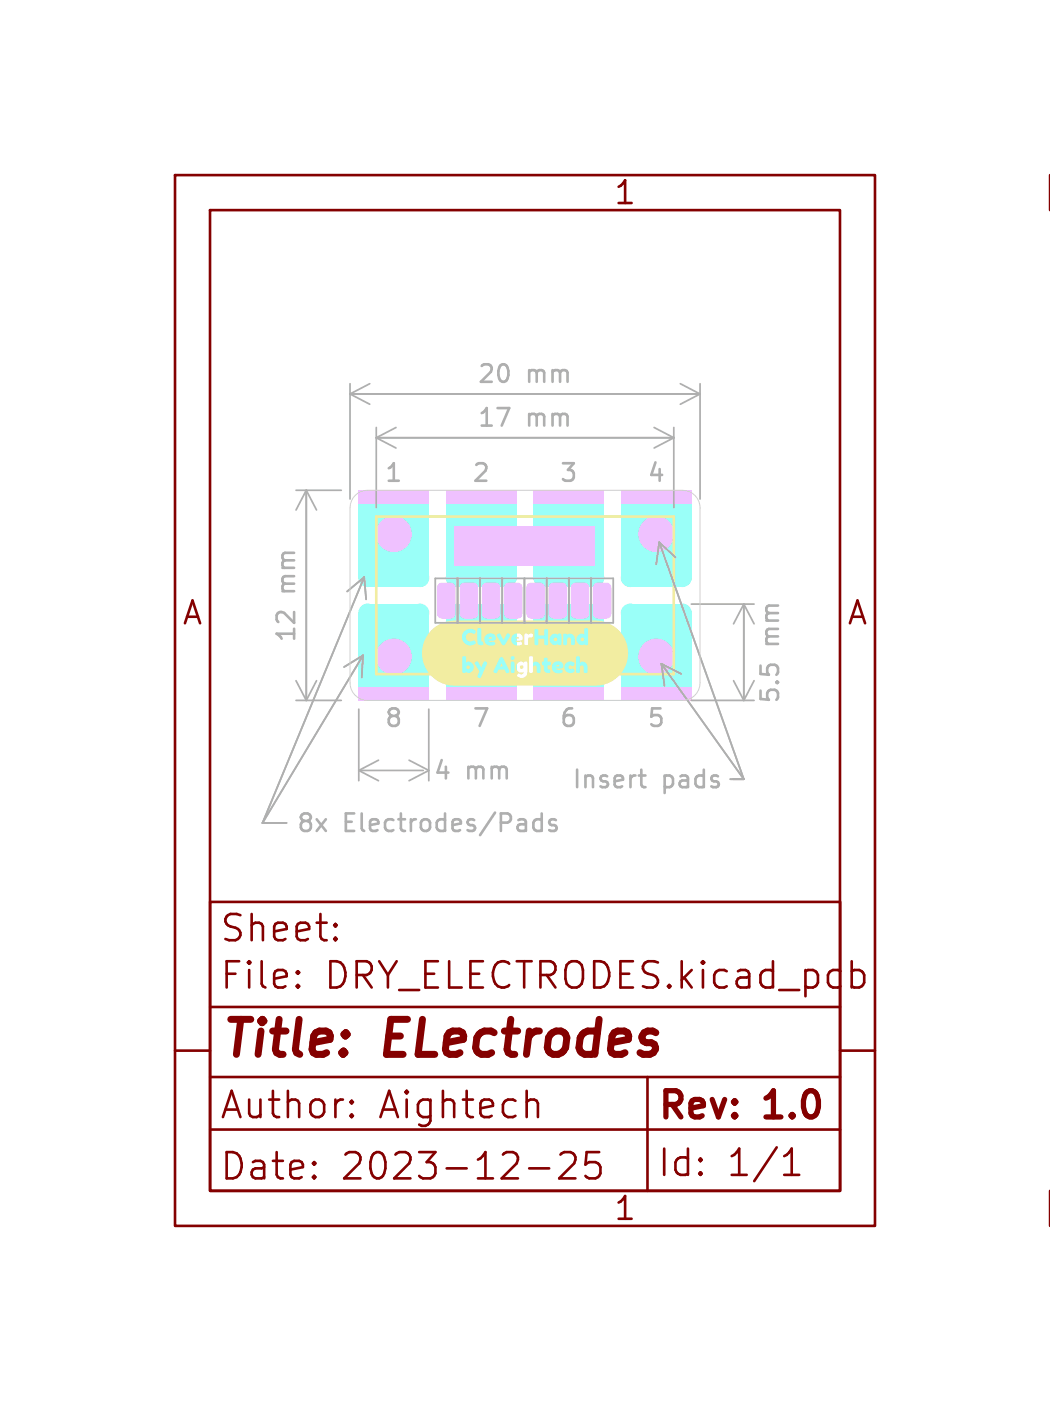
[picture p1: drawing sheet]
<svg xmlns="http://www.w3.org/2000/svg" width="60mm" height="80mm" viewBox="0 0 60 80" stroke-linecap="round" stroke-linejoin="round" font-family="sans-serif">
<defs><g id="words">
<g font-size="2.8" fill="#840000">
<text x="12.5" y="60.9">Title:</text>
<text x="22.2" y="60.9">ELectrodes</text>
</g>
<g font-size="2.1" fill="#840000">
<text x="12.5" y="54">Sheet:</text>
<text x="12.5" y="56.7">File:</text>
<text x="18.6" y="56.7">DRY_ELECTRODES.kicad_pcb</text>
<text x="12.5" y="64.1">Author:</text>
<text x="21.6" y="64.1">Aightech</text>
<text x="37.5" y="64.3">Rev:</text>
<text x="43.9" y="64.3">1.0</text>
<text x="12.5" y="67.6">Date:</text>
<text x="19.5" y="67.6">2023-12-25</text>
<text x="37.5" y="67.4">Id:</text>
<text x="41.6" y="67.4">1/1</text>
</g>
<g font-size="1.8" fill="#840000">
<text x="35" y="11.9">1</text>
<text x="10.3" y="35.9">A</text>
<text x="48.3" y="35.9">A</text>
<text x="35" y="69.9">1</text>
</g>
<g font-size="1.4" fill="#afafaf">
<text x="27.2" y="22.1">20</text>
<text x="30.1" y="22.1">mm</text>
<text x="21.9" y="27.7">1</text>
<text x="26.9" y="27.7">2</text>
<text x="27.2" y="24.6">17</text>
<text x="30.1" y="24.6">mm</text>
<text x="31.9" y="27.7">3</text>
<text x="36.9" y="27.7">4</text>
<text x="17.1" y="33.9" transform="rotate(-90 17.1 33.9)">mm</text>
<text x="17.1" y="36.8" transform="rotate(-90 17.1 36.8)">12</text>
<text x="21.9" y="41.7">8</text>
<text x="26.9" y="41.7">7</text>
<text x="31.9" y="41.7">6</text>
<text x="36.9" y="41.7">5</text>
<text x="44.7" y="40.3" transform="rotate(-90 44.7 40.3)">5.5</text>
<text x="44.7" y="36.9" transform="rotate(-90 44.7 36.9)">mm</text>
<text x="16.9" y="47.7">8x</text>
<text x="19.6" y="47.7">Electrodes/Pads</text>
<text x="24.7" y="44.7">4</text>
<text x="26.6" y="44.7">mm</text>
<text x="32.6" y="45.2">Insert</text>
<text x="37.9" y="45.2">pads</text>
</g>
</g></defs>
<g fill="none" stroke="#840000" stroke-width=".15">
<path d="M10 10h40v60h-40zM12 12h36v56h-36zM60 10v2M12 51.5h36v16.5h-36zM12 57.5h36M17 56.3h.1l-.1 .1M17 56.3v.1M17 55.5v.1M17 55.5h.1l-.1 .1M19.2 52.8h-.1l.1 .1M19.2 53.6v.1M19.2 53.6h-.1l.1 .1"/>
<path d="M19.2 52.8v.1M48.8 55.4l.4 .1 .2 .2-.1 .6-.2 .1h-.3M10 60h2M12 64.5h36M12 61.5h36M20.1 63.7h.1l-.1 .1M20.1 63.7h-.1l.1 .1M20.1 62.9v.1M20.1 63.7v.1M20.1 62.9h.1l-.1 .1M20.1 62.9h-.1l.1 .1M30.2 66.7h1.2"/>
<path d="M30.3 62.8h.2l.2 .2v.8M32 65.9l.2-.1h.4a.41 .41 0 0 1 .2 .6l-.8 .9h.9M34.2 65.8h-.7v.7l.2-.1h.5l.1 .3-.1 .5-.2 .1h-.3l-.2-.1M37 61.5v6.5M44.8 67.1h.9M44.8 66l.4-.4v1.5M48 60h2M60 68v2"/>
</g>
<path d="M35.5 35h4v5h-4z" fill="#9afff8"/>
<g fill="#9afff8" stroke="#9afff8" stroke-width=".06">
<circle cx="39" cy="33" r=".5"/>
<circle cx="21" cy="35" r=".5"/>
<circle cx="31" cy="33" r=".5"/>
</g>
<g fill="#9afff8">
<path d="M30.5 35h4v5h-4z"/>
<path d="M36 32.5h3v1h-3z"/>
<path d="M36 34.5h3v1h-3z"/>
</g>
<circle cx="39" cy="35" r=".5" fill="#9afff8" stroke="#9afff8" stroke-width=".06"/>
<g fill="#9afff8">
<path d="M21 32.5h3v1h-3z"/>
<path d="M20.5 28h4v5h-4z"/>
</g>
<g fill="#9afff8" stroke="#9afff8" stroke-width=".06">
<circle cx="31" cy="35" r=".5"/>
<circle cx="36" cy="33" r=".5"/>
<circle cx="21" cy="33" r=".5"/>
<circle cx="36" cy="35" r=".5"/>
<circle cx="29" cy="33" r=".5"/>
</g>
<path d="M26 32.5h3v1h-3z" fill="#9afff8"/>
<g fill="#9afff8" stroke="#9afff8" stroke-width=".06">
<circle cx="34" cy="33" r=".5"/>
<circle cx="29" cy="35" r=".5"/>
<circle cx="24" cy="33" r=".5"/>
</g>
<g fill="#9afff8">
<path d="M35.5 28h4v5h-4z"/>
<path d="M26 34.5h3v1h-3z"/>
</g>
<circle cx="34" cy="35" r=".5" fill="#9afff8" stroke="#9afff8" stroke-width=".06"/>
<g fill="#9afff8">
<path d="M31 34.5h3v1h-3z"/>
<path d="M25.5 28h4v5h-4z"/>
</g>
<circle cx="26" cy="33" r=".5" fill="#9afff8" stroke="#9afff8" stroke-width=".06"/>
<path d="M25.5 35h4v5h-4z" fill="#9afff8"/>
<circle cx="26" cy="35" r=".5" fill="#9afff8" stroke="#9afff8" stroke-width=".06"/>
<path d="M21 34.5h3v1h-3z" fill="#9afff8"/>
<circle cx="24" cy="35" r=".5" fill="#9afff8" stroke="#9afff8" stroke-width=".06"/>
<g fill="#9afff8">
<path d="M20.5 35h4v5h-4z"/>
<path d="M30.5 28h4v5h-4z"/>
<path d="M31 32.5h3v1h-3z"/>
</g>
<g fill="#efc1ff">
<path d="M20.5 39.3h4v.7h-4z"/>
<path d="M30.5 28h4v.8h-4z"/>
<path d="M20.5 28h4v.8h-4z"/>
<path d="M26 30h8v2.3h-8z"/>
</g>
<g fill="#efc1ff" stroke="#efc1ff" stroke-width=".06">
<circle cx="37.5" cy="37.5" r="1"/>
<circle cx="37.5" cy="30.5" r="1"/>
</g>
<g fill="#efc1ff">
<path d="M35.5 28h4v.8h-4z"/>
<path d="M25.5 39.3h4v.7h-4z"/>
<path d="M25.5 28h4v.8h-4z"/>
<path d="M35.5 39.3h4v.7h-4z"/>
</g>
<g fill="#efc1ff" stroke="#efc1ff" stroke-width=".06">
<circle cx="22.5" cy="30.5" r="1"/>
<circle cx="22.5" cy="37.5" r="1"/>
</g>
<path d="M30.5 39.3h4v.7h-4z" fill="#efc1ff"/>
<g fill="#efc1ff" stroke="#efc1ff" stroke-width=".06">
<path d="M28.9 33.4l.7-.1 .2 .2v1.5l-.1 .3h-.6l-.3-.2v-1.5z"/>
<path d="M26.4 33.4l.6-.1 .3 .2v1.5l-.2 .3h-.6l-.2-.2v-1.5z"/>
<path d="M25.1 33.4l.7-.1 .2 .2v1.5l-.2 .3h-.6l-.2-.2v-1.5z"/>
<path d="M30.2 33.4l.7-.1 .2 .2v1.5l-.2 .3h-.6l-.2-.2v-1.5z"/>
<path d="M32.7 33.4l.7-.1 .2 .2v1.5l-.1 .3h-.6l-.2-.2-.1-1.5z"/>
<path d="M27.6 33.4l.7-.1 .2 .2 .1 1.5-.2 .3h-.6l-.2-.2v-1.5z"/>
<path d="M31.4 33.4l.7-.1 .3 .2v1.5l-.2 .3h-.6l-.2-.2v-1.5z"/>
<path d="M34 33.4l.7-.1 .2 .2v1.5l-.1 .3h-.6l-.3-.2v-1.5z"/>
</g>
<path d="M24.7 38.5h-3.2v-9h17v9h-3.2" fill="none" stroke="#f2eda1" stroke-width=".15"/>
<g fill="#f2eda1">
<path d="M28.7 37.9v.2h-.1z"/>
<path d="M27.9 36.4h.2l-.2 .1z"/>
<path d="M29.5 36.4h.2l-.3 .1z"/>
<path d="M31.8 38h.2l-.2 .1z"/>
<path d="M26.7 38h.1v.2h-.1z"/>
<path d="M24.7 36a1.86 1.86 0 0 1 1.3-.6h8.1a1.86 1.86 0 0 1 1.8 1.9 1.86 1.86 0 0 1-1.9 1.9h-8a1.86 1.86 0 0 1-1.6-.9h2l.1 .1h.1a.34 .34 0 0 0 .4-.1 .34 .34 0 0 0 0-.4h.1l.3 .5-.1 .2 .1 .1 .2-.4h.6l.1 .1 .2-.2h.3l.1 .2 .2-.1 .3 .1v-.3h.1l.1 .3h.3l-.1 .1h-.2a.21 .21 0 0 0 .1 .2 .21 .21 0 0 0 .3 0l.1-.1v-.3h.1a.11 .11 0 0 0 .1 .1 .11 .11 0 0 0 .2-.1v-.2l.1-.1 .1 .1v.2a.11 .11 0 0 0 .1 .1 .11 .11 0 0 0 .1-.1l-.1-.4 .3 .1v.3a.16 .16 0 0 0 .2 .2 .16 .16 0 0 0 .1-.3l-.1-.1h.2v.1a.36 .36 0 0 0 .7 .1l-.1-.1-.2 .1-.1-.1 .4-.1a.33 .33 0 0 0 .3 .3 .33 .33 0 0 0 .3-.1l.2 .1h.1v-.3l.2-.1 .1 .1v.3h.1l.1-.3a.27 .27 0 0 0-.2-.3 .27 .27 0 0 0-.3 .1v-.4h-.1l-.1 .8h-.1v-.1h-.2l-.1-.1 .1-.1h.2v-.1l-.1-.1a.34 .34 0 0 0-.5 .3 .32 .32 0 0 0-.4-.3 .32 .32 0 0 0-.3 .3h-.2v-.1h.1l.1-.1-.1-.1h-.1v-.2h-.2v.2l-.1 .1-.4-.1-.1 .1v-.3a.11 .11 0 0 0-.2-.1 .11 .11 0 0 0-.1 .1v.7h-.1v-.5a.46 .46 0 0 0-.6 .3h-.1v-.3h-.2v.5h-.1l-.4-.7h.5a.12 .12 0 0 0 .1 .1 .12 .12 0 0 0 .1-.2 .12 .12 0 0 0-.2 0v.1l-.6-.1-.4 .8h-.6l.2-.4v-.1h-.2l-.1 .3a.27 .27 0 0 0-.4-.3h-.5v-.3h-.1l-.1 .8h-2a1.85 1.85 0 0 1 0-1.9h2v.1a.46 .46 0 0 0 .3 .3 .46 .46 0 0 0 .5-.1l-.1-.1h.2v.2l.2 .1a.16 .16 0 0 0 .1-.2 .16 .16 0 0 0-.1-.1l.2-.1a.36 .36 0 0 0 .2 .4 .36 .36 0 0 0 .4-.1l-.1-.2-.2 .1-.1-.1h.4v-.3h.1l.3 .5h.2l.1-.3h.2v.1a.38 .38 0 0 0 .6 .2l.3 .1 .1-.2h.3l.1 .1h.1l.1-.3h.3v.3h.2v-.3h.1a.35 .35 0 0 0 .5 .3l.3-.1a.11 .11 0 0 0 .1 .1 .11 .11 0 0 0 .1-.1v-.2l.1-.1 .1 .1 .1 .3h.1v-.3l.1 .1a.35 .35 0 0 0 .5 .2h.2v-.8a.11 .11 0 0 0-.1-.1 .11 .11 0 0 0-.1 .1v.2h-.3l-.2 .3h-.1a.27 .27 0 0 0-.1-.3 .27 .27 0 0 0-.3 .1v-.1h-.2v.5h-.1v-.5l-.2 .1a.28 .28 0 0 0-.4-.1 .28 .28 0 0 0-.1 .3h-.1v-.5a.11 .11 0 0 0-.1-.1 .11 .11 0 0 0-.1 .1v.3h-.3v-.3h-.3v.7h-.3v-.3h.2v-.2h-.4v.6l-.6-.2h.3a.28 .28 0 0 0 0-.4 .28 .28 0 0 0-.4 .1l-.1 .2h-.2l.2-.2-.2-.1-.2 .4-.2-.4-.3 .1a.35 .35 0 0 0-.4-.1 .35 .35 0 0 0-.2 .3h-.2v-.5a.11 .11 0 0 0-.1-.1 .11 .11 0 0 0-.1 .1v.6h-.3a.26 .26 0 0 1-.3-.1 .26 .26 0 0 1 0-.3 .26 .26 0 0 1 .4 0l.1-.1a.38 .38 0 0 0-.4-.2 .38 .38 0 0 0-.3 .2l-.1 .3h-2z"/>
<circle cx="29.8" cy="38.1" r=".11"/>
<circle cx="31.7" cy="36.5" r=".11"/>
<circle cx="33.3" cy="36.5" r=".11"/>
</g>
<g fill="none" stroke="#afafaf" stroke-width=".1">
<path d="M16.9 40h2.6M16.9 28h2.6M16.9 38.9l.6 1.1M17.5 28v12M17.5 28l.6 1.1M17.5 28l-.6 1.1M18.1 38.9l-.6 1.1M20 21.9v6.6M20 22.5h20M20 22.5l1.1 .6M20.7 37.4l-5.7 9.6M20.7 37.4v1.3"/>
<path d="M20.7 37.4l-1 .7M20.8 33l-5.8 14M20.8 33l.1 1.2M20.8 33l-1 .8M21.1 21.9l-1.1 .6M21.5 24.4v4.6M21.5 25h17M21.5 25l1.1 .6M22.6 24.4l-1.1 .6M24.9 33h10.1v2.6h-10.1zM26.1 33v2.6M26.2 33v2.6"/>
<path d="M27.4 33v2.6M28.7 33v2.6M30 33v2.6M31.2 33v2.6M32.5 33v2.6M33.8 33v2.6M37.4 24.4l1.1 .6M37.7 31l4.8 13.5M37.7 31l.9 .8M37.7 31l-.2 1.2M37.8 37.9l4.7 6.6M37.8 37.9l1.1 .6"/>
<path d="M37.8 37.9l.2 1.3M38.5 24.4v4.6M38.5 25l-1.1 .6M38.9 21.9l1.1 .6M39.5 34.5h3.6M39.5 40h3.6M40 21.9v6.6M40 22.5l-1.1 .6M41.9 38.9l.6 1.1M42.5 34.5v5.5M42.5 34.5l.6 1.1M42.5 34.5l-.6 1.1"/>
<path d="M43.1 38.9l-.6 1.1M15 47h1.4M20.5 40.5v4.1M20.5 44h3.7M20.5 44l1.1 .6M21.6 43.4l-1.1 .6M23.4 43.4l1.1 .6-1.1 .6M24.5 40.5v4.1M41.7 44.5h.8"/>
</g>
<path d="M31 46.5v1M31 46.8h-.3l-.2 .2v.3l.1 .1h.4M31.8 46.8h-.3l-.1 .1v.2l.4 .1v.2h-.4M36.5 44.3h.4M36.6 44v.8l.3 .2" fill="none" stroke="#afafaf" stroke-width=".15"/>
<path d="M20.3 28.3l.4-.2 .3-.1h18a1 1 0 0 1 1 1v10a1 1 0 0 1-1 1h-18a1 1 0 0 1-1-1v-10l.1-.4z" fill="none" stroke="#d0d2cd" stroke-width=".06"/>
<use href="#words"/>
</svg>
